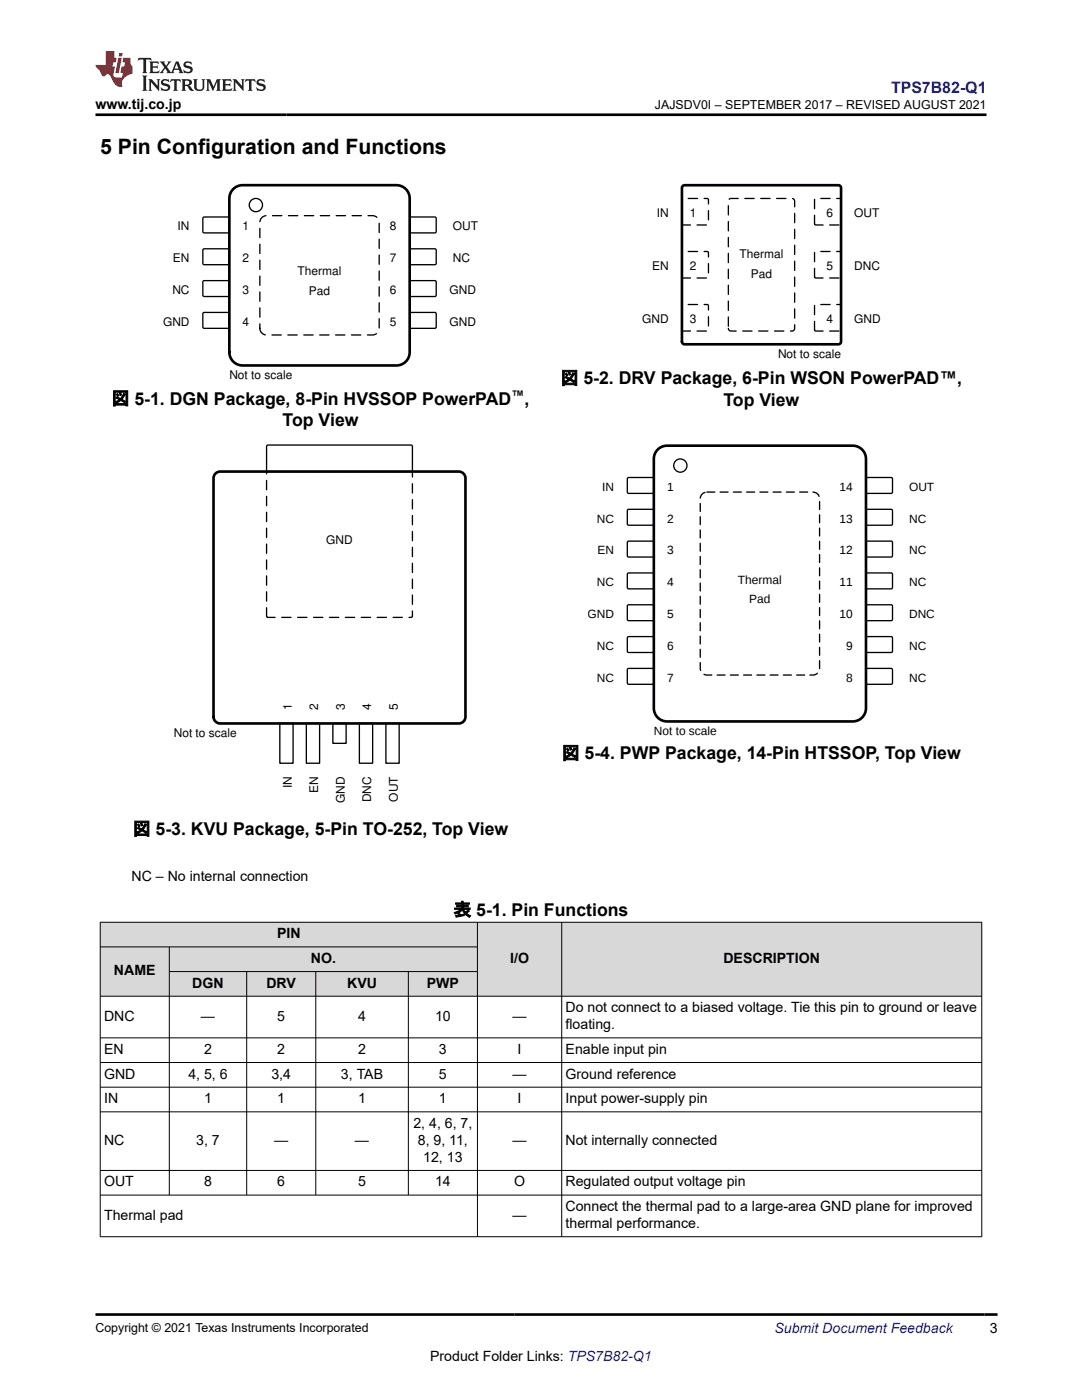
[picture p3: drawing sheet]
<svg xmlns="http://www.w3.org/2000/svg" width="216mm" height="279mm" viewBox="0 0 216 279" stroke-linecap="round" stroke-linejoin="round" font-family="sans-serif">
<defs><g id="words">
<text font-size="4.2" x="20" y="30.7">5 Pin Configuration and Functions</text>
<g font-size="3.5">
<text x="111.9" y="76.7">図 5-2. DRV Package, 6-Pin WSON PowerPAD™,</text>
<text x="22.3" y="80.8">図 5-1. DGN Package, 8-Pin HVSSOP PowerPAD</text>
<text x="104.7" y="80.8">,</text>
<text x="144.3" y="80.9">Top View</text>
<text x="56.4" y="85">Top View</text>
<text x="112.1" y="151.5">図 5-4. PWP Package, 14-Pin HTSSOP, Top View</text>
<text x="26.5" y="166.7">図 5-3. KVU Package, 5-Pin TO-252, Top View</text>
<text x="90.5" y="182.8">表 5-1. Pin Functions</text>
</g>
<text font-size="3.2" fill="#00f" x="177.8" y="18.6">TPS7B82-Q1</text>
<g font-size="2.8">
<text x="19" y="21.7">www.tij.co.jp</text>
<text x="26.3" y="175.8">NC – No internal connection</text>
<text x="55.3" y="187.2">PIN</text>
<text x="22.7" y="194.6">NAME</text>
<text x="38.4" y="197.1">DGN</text>
<text x="53.2" y="197.1">DRV</text>
<text x="62" y="192.2">NO.</text>
<text x="69.3" y="197.1">KVU</text>
<text x="85.2" y="197.1">PWP</text>
<text x="101.8" y="192.2">I/O</text>
<text x="144.3" y="192.2">DESCRIPTION</text>
<text x="20.8" y="203.7">DNC</text>
<text x="40.1" y="203.7">—</text>
<text x="55.3" y="203.7">5</text>
<text x="71.5" y="203.7">4</text>
<text x="86.8" y="203.7">10</text>
<text x="102.3" y="203.7">—</text>
<text x="112.9" y="202">Do not connect to a biased voltage. Tie this pin to ground or leave</text>
<text x="112.9" y="205.4">floating.</text>
<text x="20.8" y="210.3">EN</text>
<text x="20.8" y="215.2">GND</text>
<text x="37.6" y="215.2">4, 5, 6</text>
<text x="40.7" y="210.3">2</text>
<text x="54.2" y="215.2">3,4</text>
<text x="55.3" y="210.3">2</text>
<text x="68" y="215.2">3, TAB</text>
<text x="71.5" y="210.3">2</text>
<text x="87.6" y="210.3">3</text>
<text x="87.6" y="215.2">5</text>
<text x="102.3" y="215.2">—</text>
<text x="103.3" y="210.3">I</text>
<text x="112.9" y="210.3">Enable input pin</text>
<text x="112.9" y="215.2">Ground reference</text>
<text x="20.8" y="220.2">IN</text>
<text x="40.7" y="220.2">1</text>
<text x="55.3" y="220.2">1</text>
<text x="71.5" y="220.2">1</text>
<text x="87.6" y="220.2">1</text>
<text x="103.3" y="220.2">I</text>
<text x="112.9" y="220.2">Input power-supply pin</text>
<text x="82.5" y="225.1">2, 4, 6, 7,</text>
<text x="20.8" y="228.5">NC</text>
<text x="39.1" y="228.5">3, 7</text>
<text x="54.7" y="228.5">—</text>
<text x="70.8" y="228.5">—</text>
<text x="83.4" y="228.5">8, 9, 11,</text>
<text x="84.5" y="231.9">12, 13</text>
<text x="102.3" y="228.5">—</text>
<text x="112.9" y="228.5">Not internally connected</text>
<text x="20.8" y="236.8">OUT</text>
<text x="40.7" y="236.8">8</text>
<text x="55.3" y="236.8">6</text>
<text x="71.5" y="236.8">5</text>
<text x="86.8" y="236.8">14</text>
<text x="102.6" y="236.8">O</text>
<text x="112.9" y="236.8">Regulated output voltage pin</text>
<text x="20.8" y="243.4">Thermal pad</text>
<text x="102.3" y="243.4">—</text>
<text x="112.9" y="241.7">Connect the thermal pad to a large-area GND plane for improved</text>
<text x="112.9" y="245.1">thermal performance.</text>
<text x="197.5" y="266.1">3</text>
<text x="85.8" y="271.7">Product Folder Links: TPS7B82-Q1</text>
</g>
<text font-size="2.8" fill="#00f" x="154.5" y="266.1">Submit Document Feedback</text>
<text font-size="2.6" x="102" y="79.9">™</text>
<g font-size="2.5">
<text x="130.7" y="21.8">JAJSDV0I – SEPTEMBER 2017 – REVISED AUGUST 2021</text>
<text x="19" y="265.8">Copyright © 2021 Texas Instruments Incorporated</text>
</g>
<g font-size="2.4">
<text x="35.4" y="45.9">IN</text>
<text x="48.4" y="45.9">1</text>
<text x="77.8" y="45.9">8</text>
<text x="90.3" y="45.9">OUT</text>
<text x="131" y="43.3">IN</text>
<text x="137.7" y="43.3">1</text>
<text x="164.9" y="43.3">6</text>
<text x="170.5" y="43.3">OUT</text>
<text x="34.5" y="52.3">EN</text>
<text x="48.4" y="52.3">2</text>
<text x="77.8" y="52.3">7</text>
<text x="90.3" y="52.3">NC</text>
<text x="130.1" y="53.9">EN</text>
<text x="137.7" y="53.9">2</text>
<text x="147.6" y="51.5">Thermal</text>
<text x="164.9" y="53.9">5</text>
<text x="170.5" y="53.9">DNC</text>
<text x="34.4" y="58.6">NC</text>
<text x="48.4" y="58.6">3</text>
<text x="59.4" y="54.9">Thermal</text>
<text x="61.6" y="58.9">Pad</text>
<text x="77.8" y="58.6">6</text>
<text x="89.7" y="58.6">GND</text>
<text x="149.8" y="55.5">Pad</text>
<text x="32.5" y="65">GND</text>
<text x="48.4" y="65">4</text>
<text x="77.8" y="65">5</text>
<text x="89.7" y="65">GND</text>
<text x="128.1" y="64.5">GND</text>
<text x="137.7" y="64.5">3</text>
<text x="164.9" y="64.5">4</text>
<text x="170.5" y="64.5">GND</text>
<text x="155.2" y="71.4">Not to scale</text>
<text x="45.8" y="75.6">Not to scale</text>
<text x="120.1" y="97.9">IN</text>
<text x="133.1" y="97.9">1</text>
<text x="167.5" y="97.9">14</text>
<text x="181.4" y="97.9">OUT</text>
<text x="119.1" y="104.3">NC</text>
<text x="133.1" y="104.3">2</text>
<text x="167.5" y="104.3">13</text>
<text x="181.4" y="104.3">NC</text>
<text x="65.1" y="108.7">GND</text>
<text x="119.2" y="110.6">EN</text>
<text x="133.1" y="110.6">3</text>
<text x="167.5" y="110.6">12</text>
<text x="181.4" y="110.6">NC</text>
<text x="119.1" y="117">NC</text>
<text x="133.1" y="117">4</text>
<text x="147.3" y="116.5">Thermal</text>
<text x="167.5" y="117">11</text>
<text x="181.4" y="117">NC</text>
<text x="117.2" y="123.3">GND</text>
<text x="133.1" y="123.3">5</text>
<text x="149.5" y="120.4">Pad</text>
<text x="167.5" y="123.3">10</text>
<text x="181.4" y="123.3">DNC</text>
<text x="119.1" y="129.7">NC</text>
<text x="133.1" y="129.7">6</text>
<text x="168.8" y="129.7">9</text>
<text x="181.4" y="129.7">NC</text>
<text x="119.1" y="136">NC</text>
<text x="133.1" y="136">7</text>
<text x="168.8" y="136">8</text>
<text x="181.4" y="136">NC</text>
<text x="58.2" y="141.7" transform="rotate(-90 58.2 141.7)">1</text>
<text x="63.5" y="141.7" transform="rotate(-90 63.5 141.7)">2</text>
<text x="68.8" y="141.7" transform="rotate(-90 68.8 141.7)">3</text>
<text x="74.1" y="141.7" transform="rotate(-90 74.1 141.7)">4</text>
<text x="79.4" y="141.7" transform="rotate(-90 79.4 141.7)">5</text>
<text x="34.7" y="147">Not to scale</text>
<text x="130.5" y="146.6">Not to scale</text>
<text x="58.2" y="157.3" transform="rotate(-90 58.2 157.3)">IN</text>
<text x="63.5" y="158.3" transform="rotate(-90 63.5 158.3)">EN</text>
<text x="68.8" y="160.3" transform="rotate(-90 68.8 160.3)">GND</text>
<text x="74.1" y="160.1" transform="rotate(-90 74.1 160.1)">DNC</text>
<text x="79.4" y="160" transform="rotate(-90 79.4 160)">OUT</text>
</g>
</g></defs>
<path d="M40.6 43.3h5l.2 .3-.1 2.7-.2 .2-4.9-.1-.1-.2v-2.6z" fill="none" stroke="#000" stroke-width=".26"/>
<path d="M81.9 43.3h5l.1 .3v2.7l-.2 .2-4.9-.1-.2-.2v-2.6z" fill-rule="evenodd" fill="#fff"/>
<path d="M81.9 43.3h5l.1 .3v2.7l-.2 .2-4.9-.1-.2-.2v-2.6z" fill="none" stroke="#000" stroke-width=".26"/>
<path d="M40.6 49.7h5l.2 .2-.1 2.8-.2 .1h-4.9l-.1-.2v-2.7z" fill-rule="evenodd" fill="#fff"/>
<path d="M40.6 49.7h5l.2 .2-.1 2.8-.2 .1h-4.9l-.1-.2v-2.7z" fill="none" stroke="#000" stroke-width=".26"/>
<path d="M81.9 49.7h5l.1 .2v2.8l-.2 .1h-4.9l-.2-.2v-2.7z" fill-rule="evenodd" fill="#fff"/>
<path d="M81.9 49.7h5l.1 .2v2.8l-.2 .1h-4.9l-.2-.2v-2.7z" fill="none" stroke="#000" stroke-width=".26"/>
<path d="M40.6 56h5l.2 .3-.1 2.7-.2 .2-4.9-.1-.1-.2v-2.6z" fill-rule="evenodd" fill="#fff"/>
<path d="M40.6 56h5l.2 .3-.1 2.7-.2 .2-4.9-.1-.1-.2v-2.6z" fill="none" stroke="#000" stroke-width=".26"/>
<path d="M81.9 56h5l.1 .3v2.7l-.2 .2-4.9-.1-.2-.2v-2.6z" fill-rule="evenodd" fill="#fff"/>
<path d="M81.9 56h5l.1 .3v2.7l-.2 .2-4.9-.1-.2-.2v-2.6z" fill="none" stroke="#000" stroke-width=".26"/>
<path d="M40.6 62.4h5l.2 .2-.1 2.8-.2 .1h-4.9l-.1-.2v-2.7z" fill-rule="evenodd" fill="#fff"/>
<path d="M40.6 62.4h5l.2 .2-.1 2.8-.2 .1h-4.9l-.1-.2v-2.7z" fill="none" stroke="#000" stroke-width=".26"/>
<path d="M81.9 62.4h5l.1 .2v2.8l-.2 .1h-4.9l-.2-.2v-2.7z" fill-rule="evenodd" fill="#fff"/>
<g fill="none" stroke="#000" stroke-width=".26">
<path d="M81.9 62.4h5l.1 .2v2.8l-.2 .1h-4.9l-.2-.2v-2.7z"/>
<circle cx="51.1" cy="40.9" r="1.32"/>
</g>
<path d="M46.3 37.9a2.64 2.64 0 0 1 2.1-.9h30.7a2.65 2.65 0 0 1 2.6 2.6v30.7a2.65 2.65 0 0 1-2.6 2.6h-30.7a2.65 2.65 0 0 1-2.6-2.6v-30.7v-.6z" fill="none" stroke="#000" stroke-width=".53"/>
<path d="M52.1 43.6l.7-.5 .4-.1h21.1a1.32 1.32 0 0 1 1.4 1.4v21.1a1.32 1.32 0 0 1-1.4 1.4h-21.1a1.32 1.32 0 0 1-1.3-1.4v-21.1z" fill-rule="evenodd" fill="#fff"/>
<path d="M52.1 43.6l.7-.5 .4-.1h21.1a1.32 1.32 0 0 1 1.4 1.4v21.1a1.32 1.32 0 0 1-1.4 1.4h-21.1a1.32 1.32 0 0 1-1.3-1.4v-21.1z" fill="none" stroke="#000" stroke-width=".26" stroke-dasharray="1.9 1.3"/>
<path d="M136.1 39.7l.2-.1h4.9l.2 .3-.1 4.9-.2 .1h-4.9l-.1-.3z" fill-rule="evenodd" fill="#fff"/>
<path d="M136.1 39.7l.2-.1h4.9l.2 .3-.1 4.9-.2 .1h-4.9l-.1-.3z" fill="none" stroke="#000" stroke-width=".26" stroke-dasharray="1.9 1.3"/>
<path d="M136.1 50.3l.2-.1h4.9l.2 .3-.1 4.9-.2 .1-4.9-.1-.1-.2z" fill-rule="evenodd" fill="#fff"/>
<path d="M136.1 50.3l.2-.1h4.9l.2 .3-.1 4.9-.2 .1-4.9-.1-.1-.2z" fill="none" stroke="#000" stroke-width=".26" stroke-dasharray="1.9 1.3"/>
<path d="M136.1 60.9l.2-.1h4.9l.2 .2-.1 4.9-.2 .2-4.9-.1-.1-.2z" fill-rule="evenodd" fill="#fff"/>
<path d="M136.1 60.9l.2-.1h4.9l.2 .2-.1 4.9-.2 .2-4.9-.1-.1-.2z" fill="none" stroke="#000" stroke-width=".26" stroke-dasharray="1.9 1.3"/>
<path d="M162.6 60.9l.2-.1h4.9l.1 .2v4.9l-.2 .2-4.9-.1-.2-.2z" fill-rule="evenodd" fill="#fff"/>
<path d="M162.6 60.9l.2-.1h4.9l.1 .2v4.9l-.2 .2-4.9-.1-.2-.2z" fill="none" stroke="#000" stroke-width=".26" stroke-dasharray="1.9 1.3"/>
<path d="M162.6 50.3l.2-.1h4.9l.1 .3v4.9l-.2 .1-4.9-.1-.2-.2z" fill-rule="evenodd" fill="#fff"/>
<path d="M162.6 50.3l.2-.1h4.9l.1 .3v4.9l-.2 .1-4.9-.1-.2-.2z" fill="none" stroke="#000" stroke-width=".26" stroke-dasharray="1.9 1.3"/>
<path d="M162.6 39.7l.2-.1h4.9l.1 .3v4.9l-.2 .1h-4.9l-.2-.3z" fill-rule="evenodd" fill="#fff"/>
<path d="M162.6 39.7l.2-.1h4.9l.1 .3v4.9l-.2 .1h-4.9l-.2-.3z" fill="none" stroke="#000" stroke-width=".26" stroke-dasharray="1.9 1.3"/>
<path d="M136.1 37.2l.5-.2h31l.2 .5v30.9l-.5 .3-31-.1-.2-.4z" fill="none" stroke="#000" stroke-width=".53"/>
<path d="M145.4 39.9l.5-.3h12.1l.5 .3 .1 25.6-.3 .5-12.4 .1-.5-.3z" fill-rule="evenodd" fill="#fff"/>
<path d="M145.4 39.9l.5-.3h12.1l.5 .3 .1 25.6-.3 .5-12.4 .1-.5-.3z" fill="none" stroke="#000" stroke-width=".26" stroke-dasharray="1.9 1.3"/>
<path d="M53.3 88.9l28.7-.1 .3 .3v4.7l-.3 .3h-28.5l-.3-.3v-4.7z" fill-rule="evenodd" fill="#fff"/>
<path d="M53.3 88.9l28.7-.1 .3 .3v4.7l-.3 .3h-28.5l-.3-.3v-4.7z" fill="none" stroke="#000" stroke-width=".26"/>
<path d="M53.3 94.1h28.7l.3 .1v28.9l-.3 .1h-28.5l-.3-.1v-28.7z" fill-rule="evenodd" fill="#fff"/>
<path d="M53.3 94.1h28.7l.3 .1v28.9l-.3 .1h-28.5l-.3-.1v-28.7z" fill="none" stroke="#000" stroke-width=".26" stroke-dasharray="1.9 1.3"/>
<path d="M55.8 144.4h2.7v7.9h-2.7z" fill-rule="evenodd" fill="#fff"/>
<path d="M55.8 144.4h2.7v7.9h-2.7z" fill="none" stroke="#000" stroke-width=".26"/>
<path d="M61.1 144.4h2.7v7.9h-2.7z" fill-rule="evenodd" fill="#fff"/>
<path d="M61.1 144.4h2.7v7.9h-2.7z" fill="none" stroke="#000" stroke-width=".26"/>
<path d="M66.4 144.4h2.7v4h-2.7z" fill-rule="evenodd" fill="#fff"/>
<path d="M66.4 144.4h2.7v4h-2.7z" fill="none" stroke="#000" stroke-width=".26"/>
<path d="M71.7 144.4h2.7v7.9h-2.7z" fill-rule="evenodd" fill="#fff"/>
<path d="M71.7 144.4h2.7v7.9h-2.7z" fill="none" stroke="#000" stroke-width=".26"/>
<path d="M77 144.4h2.6v7.9h-2.6z" fill-rule="evenodd" fill="#fff"/>
<path d="M77 144.4h2.6v7.9h-2.6z" fill="none" stroke="#000" stroke-width=".26"/>
<path d="M42.9 94.7l.6-.5 .4-.1h47.7a1.33 1.33 0 0 1 1.3 1.3v47.7a1.32 1.32 0 0 1-1.3 1.3h-47.7a1.32 1.32 0 0 1-1.3-1.3v-47.7z" fill="none" stroke="#000" stroke-width=".53"/>
<path d="M125.3 95.3h5l.2 .3-.1 2.7-.2 .2-4.9-.1-.1-.2v-2.6z" fill="#fff"/>
<path d="M125.3 95.3h5l.2 .3-.1 2.7-.2 .2-4.9-.1-.1-.2v-2.6z" fill="none" stroke="#000" stroke-width=".26"/>
<path d="M172.9 95.3h5.1l.1 .3v2.7l-.3 .2-4.9-.1-.1-.2v-2.6z" fill="#fff"/>
<path d="M172.9 95.3h5.1l.1 .3v2.7l-.3 .2-4.9-.1-.1-.2v-2.6z" fill="none" stroke="#000" stroke-width=".26"/>
<path d="M125.3 101.7h5l.2 .2-.1 2.8-.2 .1h-4.9l-.1-.2v-2.7z" fill="#fff"/>
<path d="M125.3 101.7h5l.2 .2-.1 2.8-.2 .1h-4.9l-.1-.2v-2.7z" fill="none" stroke="#000" stroke-width=".26"/>
<path d="M172.9 101.7h5.1l.1 .2v2.8l-.3 .1h-4.9l-.1-.2v-2.7z" fill="#fff"/>
<path d="M172.9 101.7h5.1l.1 .2v2.8l-.3 .1h-4.9l-.1-.2v-2.7z" fill="none" stroke="#000" stroke-width=".26"/>
<path d="M125.3 108h5l.2 .3-.1 2.7-.2 .2-4.9-.1-.1-.2v-2.6z" fill="#fff"/>
<path d="M125.3 108h5l.2 .3-.1 2.7-.2 .2-4.9-.1-.1-.2v-2.6z" fill="none" stroke="#000" stroke-width=".26"/>
<path d="M172.9 108h5.1l.1 .3v2.7l-.3 .2-4.9-.1-.1-.2v-2.6z" fill="#fff"/>
<path d="M172.9 108h5.1l.1 .3v2.7l-.3 .2-4.9-.1-.1-.2v-2.6z" fill="none" stroke="#000" stroke-width=".26"/>
<path d="M125.3 114.4h5l.2 .2-.1 2.8-.2 .1h-4.9l-.1-.2v-2.7z" fill="#fff"/>
<path d="M125.3 114.4h5l.2 .2-.1 2.8-.2 .1h-4.9l-.1-.2v-2.7z" fill="none" stroke="#000" stroke-width=".26"/>
<path d="M172.9 114.4h5.1l.1 .2v2.8l-.3 .1h-4.9l-.1-.2v-2.7z" fill="#fff"/>
<path d="M172.9 114.4h5.1l.1 .2v2.8l-.3 .1h-4.9l-.1-.2v-2.7z" fill="none" stroke="#000" stroke-width=".26"/>
<path d="M125.3 120.7h5l.2 .3-.1 2.7-.2 .2-4.9-.1-.1-.2v-2.6z" fill="#fff"/>
<path d="M125.3 120.7h5l.2 .3-.1 2.7-.2 .2-4.9-.1-.1-.2v-2.6z" fill="none" stroke="#000" stroke-width=".26"/>
<path d="M172.9 120.7h5.1l.1 .3v2.7l-.3 .2-4.9-.1-.1-.2v-2.6z" fill="#fff"/>
<path d="M172.9 120.7h5.1l.1 .3v2.7l-.3 .2-4.9-.1-.1-.2v-2.6z" fill="none" stroke="#000" stroke-width=".26"/>
<path d="M125.3 127.1h5l.2 .2-.1 2.8-.2 .1h-4.9l-.1-.2v-2.7z" fill="#fff"/>
<path d="M125.3 127.1h5l.2 .2-.1 2.8-.2 .1h-4.9l-.1-.2v-2.7z" fill="none" stroke="#000" stroke-width=".26"/>
<path d="M172.9 127.1h5.1l.1 .2v2.8l-.3 .1h-4.9l-.1-.2v-2.7z" fill="#fff"/>
<path d="M172.9 127.1h5.1l.1 .2v2.8l-.3 .1h-4.9l-.1-.2v-2.7z" fill="none" stroke="#000" stroke-width=".26"/>
<path d="M125.3 133.4h5l.2 .3-.1 2.7-.2 .2-4.9-.1-.1-.2v-2.6z" fill="#fff"/>
<path d="M125.3 133.4h5l.2 .3-.1 2.7-.2 .2-4.9-.1-.1-.2v-2.6z" fill="none" stroke="#000" stroke-width=".26"/>
<path d="M172.9 133.4h5.1l.1 .3v2.7l-.3 .2-4.9-.1-.1-.2v-2.6z" fill="#fff"/>
<g fill="none" stroke="#000" stroke-width=".26">
<path d="M172.9 133.4h5.1l.1 .3v2.7l-.3 .2-4.9-.1-.1-.2v-2.6z"/>
<circle cx="135.8" cy="92.9" r="1.32"/>
</g>
<path d="M131.5 89.5l1-.5 .6-.1h37.1a2.64 2.64 0 0 1 2.6 2.7v49.7a2.64 2.64 0 0 1-2.6 2.7h-37.1a2.64 2.64 0 0 1-2.6-2.7v-49.7a2.64 2.64 0 0 1 1-2.1z" fill="none" stroke="#000" stroke-width=".53"/>
<path d="M140.3 98.5l.7-.3h21.2a1.32 1.32 0 0 1 1.3 1.3v33.9a1.32 1.32 0 0 1-1.3 1.3h-21.2a1.32 1.32 0 0 1-1.3-1.3v-33.9l.1-.4z" fill="#fff"/>
<path d="M140.3 98.5l.7-.3h21.2a1.32 1.32 0 0 1 1.3 1.3v33.9a1.32 1.32 0 0 1-1.3 1.3h-21.2a1.32 1.32 0 0 1-1.3-1.3v-33.9l.1-.4z" fill="none" stroke="#000" stroke-width=".26" stroke-dasharray="1.6 1.1"/>
<g fill="#d8d8d8">
<path d="M20 184.1h175.9v4.9h-175.9z" fill-rule="evenodd"/>
<path d="M20.1 184.1h75.1v4.8h-75.1z" fill-rule="evenodd"/>
<path d="M95.3 184.1h16.7v14.7h-16.7z" fill-rule="evenodd"/>
<path d="M112.1 184.1h83.7v14.7h-83.7z" fill-rule="evenodd"/>
<path d="M20.1 189h13.6v9.8h-13.6z" fill-rule="evenodd"/>
<path d="M33.8 189h61.4v4.8h-61.4z" fill-rule="evenodd"/>
<path d="M33.8 194h15.4v4.8h-15.4z" fill-rule="evenodd"/>
<path d="M49.3 194h13.6v4.8h-13.6z" fill-rule="evenodd"/>
<path d="M63.1 194h18.3v4.8h-18.3z" fill-rule="evenodd"/>
<path d="M81.5 194h13.7v4.8h-13.7z" fill-rule="evenodd"/>
</g>
<g fill="none" stroke="#000" stroke-width=".2">
<path d="M19.9 184.1h176.1M19.9 189h75.4M19.9 198.8h176.1M20 184v62.9M33.8 189v49.6M33.8 193.9h61.5M49.2 193.9v44.7M63 193.9v44.7M81.5 193.9v44.7M95.3 184v62.9M112.1 184v62.9M195.9 184v62.9"/>
<path d="M19.9 207.1h176.1M19.9 212h176.1M19.9 217h176.1M19.9 221.9h176.1M19.9 233.6h176.1M19.9 238.5h176.1M19.9 246.8h176.1"/>
</g>
<path d="M27.7 11.6l-.2 .5 .5-.2h.6v.1v2.2l-.2 .4h1l-.2-.4v-2.2v-.1h.5l.5 .2-.1-.5zM29.8 12.3l.2 .4v1.5l-.2 .4h1.9l.1-.6a1.08 1.08 0 0 1-1.3 .2v-.7h.6l.4 .2v-.7l-.4 .2h-.6v-.5l.2-.2a1 1 0 0 1 1 .3l-.1-.5zM31.8 12.3l1 1.1-1 1.2h.9l-.2-.2 .4-.8 .5 .8-.2 .2h1.6l-.2-.2 .1-.5h1l.1 .5-.1 .2h.9l-.2-.3-.8-2h-.5l-1 2.2-.8-1.1 .9-1.1h-.8l.2 .2-.5 .6-.3-.6 .1-.2zM35.2 12.7l.4 1h-.8zM36.8 12.4a.65 .65 0 0 0-.2 .7 .65 .65 0 0 0 .6 .5l.7 .1 .1 .3a.79 .79 0 0 1-.7 .4 .79 .79 0 0 1-.7-.5l.1 .7 .2-.1a.93 .93 0 0 0 1.1 .1 .93 .93 0 0 0 .4-1 1.46 1.46 0 0 0-1.2-.6l-.1-.3a1.09 1.09 0 0 1 1.2 .2l-.2-.6-.1 .1-.6-.2zM28.4 15.1l.2 .4v2.2l-.2 .4h1l-.2-.4v-2.2l.2-.4zM29.6 15.8l.2 .4v1.5l-.2 .4h.8l-.3-.4v-1.3l1.7 1.8v-2l.2-.4h-.8l.2 .2 .1 1.1-1.2-1.3zM32.3 15.9a.65 .65 0 0 0-.2 .8 .65 .65 0 0 0 .7 .4l.6 .2 .1 .2a.79 .79 0 0 1-.7 .4 .79 .79 0 0 1-.7-.5l.1 .7 .2-.1a.93 .93 0 0 0 1.1 .1 .93 .93 0 0 0 .4-.9 1.46 1.46 0 0 0-1.2-.6l-.1-.4a1.09 1.09 0 0 1 1.2 .2l-.2-.6-.1 .1-.6-.1zM34.1 15.8l-.1 .6a.63 .63 0 0 1 .7-.3l.1 1.6-.3 .4h1l-.2-.4v-1.6a.66 .66 0 0 1 .8 .3l-.1-.6zM36.2 15.8l.2 .4v1.5l-.2 .4h.9l-.2-.2v-.7h.5l.1 .2a.79 .79 0 0 0 1.2 .6l-1-.9a.61 .61 0 0 0 .6-.6 .61 .61 0 0 0-.5-.7zM36.9 16.1h.2a.47 .47 0 0 1 .5 .1 .47 .47 0 0 1 .1 .5l-.2 .1-.6 .1zM38.5 15.8l.2 .2a2.27 2.27 0 0 0 .4 2 1.04 1.04 0 0 0 1.7-.7v-1.3l.2-.2h-.8l.2 .4v1.1a.6 .6 0 0 1-.6 .6 .6 .6 0 0 1-.6-.6v-1.1l.3-.4zM41.1 15.8l.2 .4v1.5l-.2 .4h.7l-.2-.4v-1.4l.9 1.9 .8-1.9v1.4l-.2 .4h1l-.3-.4v-1.5l.3-.4h-.8l-.7 1.5-.7-1.5zM44.3 15.8l.2 .4v1.5l-.2 .4h1.9l.1-.6a1.09 1.09 0 0 1-1.3 .2v-.7h.6l.4 .2v-.6l-.4 .2h-.6v-.6l.2-.1a1.01 1.01 0 0 1 1 .3l-.1-.6zM46.4 15.8l.3 .4v1.5l-.3 .4h.8l-.2-.4v-1.3l1.6 1.8v-2l.2-.4h-.7l.2 .2v1.1l-1.2-1.3zM49 15.8l-.1 .6a.63 .63 0 0 1 .8-.3v1.6l-.3 .4h1l-.2-.4v-1.6a.66 .66 0 0 1 .8 .3l-.1-.6zM51.4 15.9a.65 .65 0 0 0-.2 .8 .65 .65 0 0 0 .6 .4l.6 .2 .2 .2a.79 .79 0 0 1-.8 .4 .79 .79 0 0 1-.6-.5l.1 .7 .2-.1a.93 .93 0 0 0 1 .1 .93 .93 0 0 0 .5-.9 1.46 1.46 0 0 0-1.3-.6l-.1-.4a1.09 1.09 0 0 1 1.3 .2l-.2-.6-.2 .1-.5-.1z" fill="#231f20"/>
<path d="M21.1 10.2v2.8h-2.1l.1 .3 .9 1a.95 .95 0 0 0 .9 .9 .59 .59 0 0 1 .6-.4 .59 .59 0 0 1 .5 .4l.4 .7a1.59 1.59 0 0 0 2.1 1.4 1.61 1.61 0 0 1 1-2.3l1-.3-.1-1.5a1.59 1.59 0 0 1-.4-1.7h-1.4l-.2 .9h.5l-.1 .9h-.5l-.2 1v.2l.4 .1-.2 .9h-.6a.73 .73 0 0 1-1.1-.7l.3-1.5h-.5l.2-.9h.5l.2-.9h-.5v-1.3zM23.6 11.5l-.6 3.1h.7l.6-3.1zM23.8 10.6l-.1 .6h.7l.1-.6z" fill="#ed1c24"/>
<path d="M19 22.9h177.8M19 262.3h180" fill="none" stroke="#000" stroke-width=".53"/>
<use href="#words"/>
</svg>
